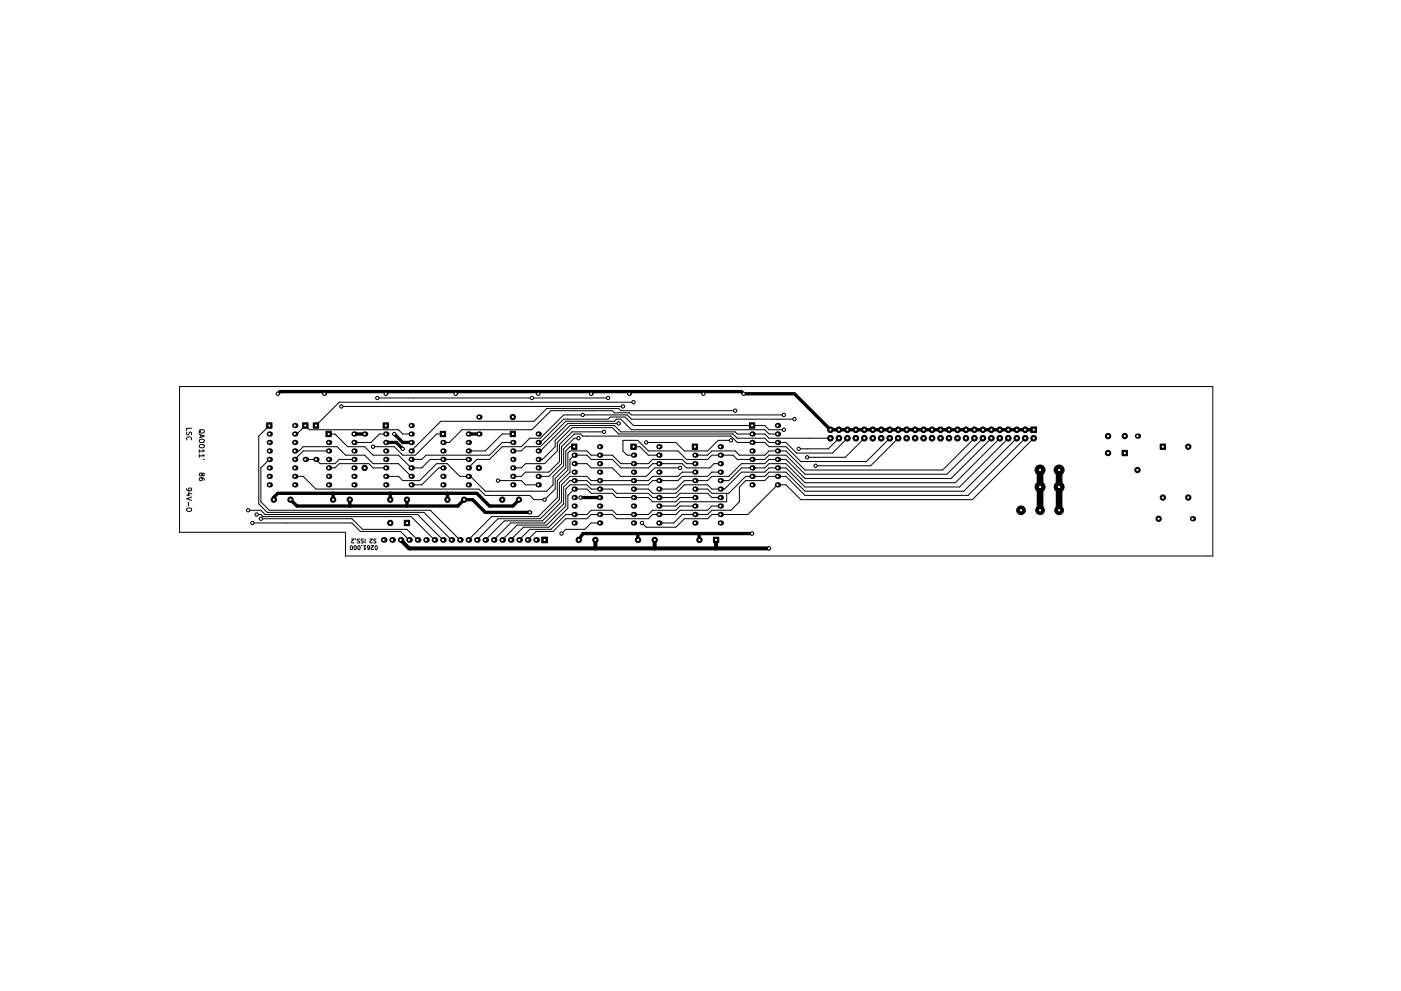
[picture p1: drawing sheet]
<svg xmlns="http://www.w3.org/2000/svg" width="420mm" height="297mm" viewBox="0 0 420 297" stroke-linecap="round" stroke-linejoin="round" font-family="sans-serif">
<g fill="none" stroke="#000" stroke-width=".3">
<path d="M53.8 115.9h309.9v50.8h-260.1v-7.2h-49.8zM113.2 119.3h69.2M56 129.5l.1 .8a.63 .63 0 0 0 .8-.7l.5 .1v.7M56.1 131.9a.67 .67 0 0 1 .6-1 .67 .67 0 0 1 .6 1M57.5 128.4h-1.5v.7M59.8 130.2l1.5 .5-1.5 .5M59.8 134.8v.8M59.8 136.2v.9M59.8 131.9l.5-.3 .8 .1 .2 .6-.5 .3h-.8l-.2-.3zM59.8 133.4l.5-.2 .8 .1 .2 .6-.5 .3-.8-.1-.2-.2zM60 128.9h1.1l.2 .2-.1 .5-.4 .2-.8-.1-.2-.3zM60.1 129.1l-.5 .8"/>
<path d="M60.2 130.4v.7M60.8 134.8l.5 .4h-1.5M60.8 136.2l.5 .4h-1.5M61 137.6l.3 .2M80.8 137.7l-2.6 2.5v10.2l2.6 2.5h48.2l8.9 8.9M80.8 127.5l-3.2 3.2v20.3l2.5 2.6h47l8.3 8.2M88.4 130.1h.6l2.6-2.6 1.2 1.3h26.7l1.3 1.3h2.5M88.4 135.2h1.3l1.2-1.3h10.2l2.5 2.5h5.7l2.6 2.6h7.6l3.8 3.8M91.6 137.7h3.1l1.3 1.3h4.5l1.2-1.3h4.5M98.6 130.1h1.9l3.8 3.8h5l2.6 2.5h7.6l3.8 3.8h3.2l2.5-2.5h11.5M98.6 135.2h-7.7l-2.5 2.5M102.4 121.8h84.4"/>
<path d="M115.7 130.1h-1.9l-2.5 2.5h-5.1M132.8 130.1h-1.9l-6.3 6.3h-3.8l-2.6-2.5h-6.3M153.8 130.1h-3.2l-5.1 5.1h-5M153.8 132.6h-3.2l-3.8 3.8h-19l-1.3 1.3h-3.2M172.2 139h3.8l1.3 1.2h6.3l2.6 2.6h7.6l2.5-2.6h7.7M172.2 133.9h-1.3l-1.2 1.3v5l-3.2 3.2v3.2l-3.2 3.2h-3.2l-1.2-1.3h-13.4l-1.9-1.9h-48.9l-3.8-3.8h-2.5M173.5 131.4h-1.3l-3.2 3.1v5.1l-3.1 3.2v2.5l-1.9 1.9h-18.5l-4.4-4.4h-3.2l-3.8-3.8h-3.2l-5 5.1h-5.1l-1.3-1.3h-3.8M181.1 129.4h-9.5l-3.8 3.9v5l-3.2 3.2h-7l-1.3 1.3h-2.5M185.5 126.9h-15.2l-8.2 8.3h-.7M190 133.9h1.9l2.5 2.5h3.2M190 120.6h-88.3l-7 6.9M208.4 139h-2.5l-1.3-1.3h-8.9l-1.3 1.3h-8.2l-2.6-2.6h-6.3l-1.3-1.2h-5.1l-.6 .6v5.1l-3.2 3.2v5l-5.7 5.7h-14l-6.9 7"/>
<path d="M216 139h-1.9l-1.2 1.2h-7l-1.3-1.2h-8.9l-1.3 1.2h-8.2l-2.6-2.5h-6.3l-1.3-1.3h-3.8l-1.3 1.3v3.8l-3.1 3.2v5.1l-5.7 5.7h-12.7l-6.4 6.3M219.2 132h-3.8l-3.2 3.2h-7l-2.5-2.6h-8.9M220.5 123.1h-34.3l-.7-.6h-21.5l-3.9 3.8h-27.9l-8.9 8.9M233.2 130.1h-2.6l-1.2-1.3h-40l-3.2-3.2h-1.3l-.6 .7h-14.6l-7.6 7.6h-4.5l-1.3 1.3h-2.5M235.1 124.4h-45.7l-.7-.7h-4.4l-.7-.6h-18.4l-5.7 5.7h-20.9l-3.9 3.8h-1.9M235.1 128.8h-4.5l-1.2-1.3h-39.4l-2.5-2.5h-4.5l-.6 .6h-13.4l-6.9 7h-.7M238.3 125.6h-48.9l-1.3-1.2h-19.1l-6.9 7h-3.2l-2.6 2.5h-5.7l-3.8 3.8h-3.8l-2.5 2.5M249 131.4h-18.4l-1.2-1.3h-8.3l-.6-.7h-34.3l-1.9-1.9h-13.4l-4.4 4.5v1.9l-3.8 3.8h-1.3M251.6 131.4l-3.2 3.1h-8.9M254.1 131.4l-4.4 4.4h-10.8l-3.2-3.2h-5.1l-1.2-1.2h-8.3l-1.3-1.3h-34.3l-1.9-1.9h-12l-4.5 4.4v2.6l-3.8 3.8h-5.7l-1.3 1.2h-2.5M259.2 131.4l-5.7 5.7h-11.4M266.8 131.4l-7 6.9h-19.6l-4.5-4.4h-5.1l-1.2-1.3h-8.3l-1.9-1.9h-44.4l-.7-.6h-1.9l-3.8 3.8v5.1l-3.8 3.8h-3.2"/>
<path d="M269.4 131.4l-8.3 8.2h-16.5M292.2 131.4l-9.5 9.5h-41.3l-5.7-5.7h-5.1l-1.2 1.2h-7.7l-1.2-1.2h-7l-1.3 1.2h-3.8M294.8 131.4l-10.8 10.7h-42.6l-5.7-5.7h-5.1l-1.2 1.3h-8.3l-1.3-1.3h-6.3l-1.3 1.3h-6.3l-2.6-2.5h-8.9l-3.1-3.2h-4.5v3.2l1.3 1.2h1.9M297.3 131.4l-12.1 12h-43.8l-5.7-5.7h-5.1l-1.2 1.3h-7l-3.8 3.8h-5.1l-1.3 1.3h-7l-2.5 2.5h-5.1M299.8 131.4l-13.3 13.3h-45.1l-5.7-5.7h-5.1l-1.2 1.2h-7l-3.8 3.9h-2.6M302.4 131.4l-14.6 14.6h-46.4l-5.7-5.8h-5.1l-1.2 1.3h-7l-5.1 5.1h-3.8l-1.3-1.3h-7l-2.5 2.6h-7l-1.3-1.3h-4.4M304.9 131.4l-15.8 15.8h-47.7l-5.7-5.7h-5.1l-1.2 1.3h-5.8l-5 5.1h-5.1l-1.3-1.3h-3.8M307.5 131.4l-17.2 17.1h-48.9l-5.7-5.7h-5.1l-1.2 1.3h-5.8l-1.9 1.9v4.4l-2.5 2.5h-5.7l-1.3 1.3h-7.6l-2.5 2.6h-4.5M310 131.4l-18.4 18.4h-51.4l-4.5-4.5h-2.5l-8.9 8.9h-10.8l-1.3 1.3h-7l-2.5 2.5h-8.9l-1.3-1.2M56 146.4l.3 .7h.9l.3-.3-.2-.5-.7 .1-.1 .4 .3 .3M56 148.4h1M56.2 152.3h1l.3 .3-.1 .5-.4 .2-.8-.1-.2-.3z"/>
<path d="M56.5 150.5v1.1M57.5 149l-1.5 .5 1.5 .5M57.5 148.1l-1-.4v.9M60.4 143.2l.3 .3-.1 .4-.7 .1-.1-.5 .3-.3 .8 .1 .4 .6M60.6 142.1l.3-.3 .2 .1 .1 .6-.4 .1-.5-.8-.5 .3 .3 .5 .5-.2M74.4 152.9h3.8l1.3 1.3h45.7l7.6 7.6M75.7 156.8h29.8l2.6 2.5h12l2.6 2.5M77 154.2h1.2l.7 .6h44.4l7 7M78.2 155.5h27.3l3.2 3.2h13.3l3.2 3.1M98.6 140.2h1.9l1.2-1.2h8.9l1.3 1.2h3.8M132.8 140.2h-1.2l-5.1 5.1h-3.2M149.4 144.1h6.9l1.3 1.2h3.8"/>
<path d="M179.8 156.8h-2.5l-1.9 1.9h-5.7l-1.3 1.2M208.4 141.5h-3.8l-1.3 1.3h-7.6l-1.3 1.3h-17.1l-1.3-1.3h-5.1l-2.5 2.5v5.1l-5.7 5.7h-11.4l-5.8 5.7M208.4 151.7h-4.4l-1.3 1.2h-7l-1.3 1.3h-9.5l-1.3-1.3h-6.3l-1.3 1.3h-6.3l-4.5 4.5h-6.3l-3.2 3.1M208.4 149.1h-4.4l-1.3 1.3h-7l-1.3-1.3h-9.5l-1.3-1.2h-6.3l-1.3-1.3h-3.8l-1.9 1.9v3.8l-5.7 5.7h-7.6l-3.8 3.8M216 149.1h-2.5l-1.3-1.2h-8.2l-1.3 1.2h-7l-1.3-1.2h-9.5l-1.3-1.3h-6.3l-1.3-1.3h-5.1l-1.2 1.3v5.1l-5.7 5.7h-8.9l-4.5 4.4M216 141.5h-2.5l-1.3 1.3h-7.6l-1.3 1.3h-7.6l-1.3 1.2h-17.1l-1.3-1.2h-5.1l-1.9 1.9v5l-5.7 5.8h-10.1l-5.1 5M216 151.7h-2.5l-1.3 1.2h-8.2l-1.3 1.3h-7l-1.3 1.3h-9.5l-1.3-1.3h-6.3l-1.3 1.3h-6.3l-3.8 3.8h-5.1l-2.6 2.5M217.9 147.9v2.5h-13.9l-1.3 1.3h-5.1M105.2 163.7l.1-.1a.55 .55 0 0 1 .5 .6 .55 .55 0 0 1-.6 .4zM105.4 161.6h.8l-.8 .8 .3 .4 .4-.2M106.3 163.7l.2-.1a.55 .55 0 0 1 .4 .6 .55 .55 0 0 1-.6 .4zM106.6 161.6v.1"/>
<path d="M107.4 163.7l.2-.1a.55 .55 0 0 1 .4 .6 .55 .55 0 0 1-.6 .4zM107.8 161.6l-.6 .1a.5 .5 0 0 0 .6 .6l-.1 .4h-.5M108.6 163.4l-.1 .2M109 161.6l-.6 .1a.5 .5 0 0 0 .5 .6v.4h-.6M109 163.6h.7M109.4 163.6v1.2l.3-.4M109.5 161.6v1.2M110.9 164.1l-.3 .2-.3-.1-.1-.5 .4-.1 .3 .2-.1 .7-.5 .3M110.9 161.6h.8l-.8 .8 .3 .4 .4-.2M111.3 163.6h.8l-.8 .8 .3 .4 .4-.2M112.6 163.7l.2-.1a.55 .55 0 0 1 .4 .6 .55 .55 0 0 1-.6 .4zM112.8 161.6l-.7 .1a.5 .5 0 0 0 .6 .6l-.1 .4h-.5"/>
</g>
<g fill="#000" stroke="#000" stroke-width=".3">
<path d="M80 126.7h1.6v1.6h-1.6zM90.8 126.7h1.6v1.6h-1.6zM93.9 126.7h1.6v1.6h-1.6zM97.8 129.3h1.6v1.6h-1.6zM114.9 126.7h1.6v1.6h-1.6zM132 129.3h1.6v1.6h-1.6zM153 129.3h1.6v1.6h-1.6zM171.4 133.1h1.6v1.6h-1.6zM189.2 133.1h1.6v1.6h-1.6zM207.6 133.1h1.6v1.6h-1.6zM224.8 126.7h1.6v1.6h-1.6zM309.2 128h1.7v1.7h-1.7z"/>
<path d="M336.5 135h1.6v1.6h-1.6zM347.9 133.1h1.6v1.6h-1.6zM121.2 156h1.6v1.6h-1.6zM162.5 161h1.7v1.7h-1.7zM214 161h1.6v1.6h-1.6z"/>
<circle cx="83.3" cy="118" r=".5"/>
<circle cx="97.3" cy="118" r=".5"/>
<circle cx="113.2" cy="119.3" r=".5"/>
<circle cx="115.7" cy="118" r=".5"/>
<circle cx="136.7" cy="118" r=".5"/>
<circle cx="159.5" cy="119.3" r=".5"/>
<circle cx="161.4" cy="118" r=".5"/>
<circle cx="177.3" cy="118" r=".5"/>
<circle cx="182.4" cy="119.3" r=".5"/>
<circle cx="188.7" cy="118" r=".5"/>
<circle cx="210.9" cy="118" r=".5"/>
<circle cx="223" cy="118" r=".5"/>
<circle cx="102.4" cy="121.8" r=".5"/>
<circle cx="111.9" cy="133.9" r=".5"/>
<circle cx="118.2" cy="130.1" r=".5"/>
<circle cx="120.8" cy="134.5" r=".5"/>
<circle cx="153.8" cy="125" r=".8"/>
<circle cx="173.5" cy="131.4" r=".5"/>
<circle cx="174.8" cy="124.4" r=".5"/>
<circle cx="181.1" cy="129.4" r=".5"/>
<circle cx="185.5" cy="126.9" r=".5"/>
<circle cx="186.8" cy="121.8" r=".5"/>
<circle cx="190" cy="120.6" r=".5"/>
<circle cx="193.8" cy="132.6" r=".5"/>
<circle cx="219.2" cy="132" r=".5"/>
<circle cx="220.5" cy="123.1" r=".5"/>
<circle cx="235.1" cy="128.8" r=".5"/>
<circle cx="235.1" cy="124.4" r=".5"/>
<circle cx="238.3" cy="125.6" r=".5"/>
<circle cx="239.5" cy="134.5" r=".5"/>
<circle cx="242.1" cy="137.1" r=".5"/>
<circle cx="244.6" cy="139.6" r=".5"/>
<circle cx="249" cy="131.4" r=".85"/>
<circle cx="249" cy="128.8" r=".85"/>
<circle cx="251.6" cy="131.4" r=".85"/>
<circle cx="251.6" cy="128.8" r=".85"/>
<circle cx="254.1" cy="131.4" r=".85"/>
<circle cx="254.1" cy="128.8" r=".85"/>
<circle cx="256.7" cy="131.4" r=".85"/>
<circle cx="256.7" cy="128.8" r=".85"/>
<circle cx="259.2" cy="131.4" r=".85"/>
<circle cx="259.2" cy="128.8" r=".85"/>
<circle cx="261.7" cy="131.4" r=".85"/>
<circle cx="261.7" cy="128.8" r=".85"/>
<circle cx="264.3" cy="131.4" r=".85"/>
<circle cx="264.3" cy="128.8" r=".85"/>
<circle cx="266.8" cy="131.4" r=".85"/>
<circle cx="266.8" cy="128.8" r=".85"/>
<circle cx="269.4" cy="131.4" r=".85"/>
<circle cx="269.4" cy="128.8" r=".85"/>
<circle cx="271.9" cy="131.4" r=".85"/>
<circle cx="271.9" cy="128.8" r=".85"/>
<circle cx="274.4" cy="131.4" r=".85"/>
<circle cx="274.4" cy="128.8" r=".85"/>
<circle cx="277" cy="131.4" r=".85"/>
<circle cx="277" cy="128.8" r=".85"/>
<circle cx="279.5" cy="131.4" r=".85"/>
<circle cx="279.5" cy="128.8" r=".85"/>
<circle cx="282.1" cy="131.4" r=".85"/>
<circle cx="282.1" cy="128.8" r=".85"/>
<circle cx="284.6" cy="131.4" r=".85"/>
<circle cx="284.6" cy="128.8" r=".85"/>
<circle cx="287.1" cy="131.4" r=".85"/>
<circle cx="287.1" cy="128.8" r=".85"/>
<circle cx="289.7" cy="131.4" r=".85"/>
<circle cx="289.7" cy="128.8" r=".85"/>
<circle cx="292.2" cy="131.4" r=".85"/>
<circle cx="292.2" cy="128.8" r=".85"/>
<circle cx="294.8" cy="131.4" r=".85"/>
<circle cx="294.8" cy="128.8" r=".85"/>
<circle cx="297.3" cy="131.4" r=".85"/>
<circle cx="297.3" cy="128.8" r=".85"/>
<circle cx="299.8" cy="131.4" r=".85"/>
<circle cx="299.8" cy="128.8" r=".85"/>
<circle cx="302.4" cy="131.4" r=".85"/>
<circle cx="302.4" cy="128.8" r=".85"/>
<circle cx="304.9" cy="131.4" r=".85"/>
<circle cx="304.9" cy="128.8" r=".85"/>
<circle cx="307.5" cy="131.4" r=".85"/>
<circle cx="307.5" cy="128.8" r=".85"/>
<circle cx="310" cy="131.4" r=".85"/>
<circle cx="332.3" cy="130.7" r=".8"/>
<circle cx="332.3" cy="135.8" r=".8"/>
<circle cx="337.3" cy="130.7" r=".8"/>
<circle cx="356.4" cy="133.9" r=".8"/>
<circle cx="74.4" cy="152.9" r=".5"/>
<circle cx="75.7" cy="156.8" r=".5"/>
<circle cx="77" cy="154.2" r=".5"/>
<circle cx="78.2" cy="155.5" r=".5"/>
<circle cx="82.1" cy="149.8" r=".8"/>
<circle cx="87.1" cy="149.8" r=".8"/>
<circle cx="99.9" cy="149.8" r=".8"/>
<circle cx="104.9" cy="149.8" r=".8"/>
<circle cx="109.3" cy="140.2" r=".8"/>
<circle cx="117" cy="156.8" r=".8"/>
<circle cx="117" cy="149.8" r=".8"/>
<circle cx="122" cy="149.8" r=".8"/>
<circle cx="134.2" cy="149.8" r=".8"/>
<circle cx="139.2" cy="149.8" r=".8"/>
<circle cx="143.6" cy="140.2" r=".8"/>
<circle cx="149.4" cy="144.1" r=".5"/>
<circle cx="150.6" cy="149.8" r=".8"/>
<circle cx="155.6" cy="149.8" r=".8"/>
<circle cx="158.9" cy="153.6" r=".5"/>
<circle cx="163.3" cy="149.8" r=".5"/>
<circle cx="168.4" cy="159.9" r=".5"/>
<circle cx="174.1" cy="149.1" r=".5"/>
<circle cx="192.5" cy="156.8" r=".5"/>
<circle cx="204" cy="140.2" r=".5"/>
<circle cx="225.6" cy="159.9" r=".5"/>
<circle cx="306.2" cy="152.9" r="1.3"/>
<circle cx="311.9" cy="146" r="1.5"/>
<circle cx="311.9" cy="140.9" r="1.5"/>
<circle cx="311.9" cy="152.9" r="1.3"/>
<circle cx="317.6" cy="146" r="1.5"/>
<circle cx="317.6" cy="140.9" r="1.5"/>
<circle cx="317.6" cy="152.9" r="1.3"/>
<circle cx="341.1" cy="140.9" r=".8"/>
<circle cx="347.5" cy="155.5" r=".8"/>
<circle cx="348.7" cy="149.1" r=".8"/>
<circle cx="356.4" cy="149.1" r=".8"/>
<circle cx="173.6" cy="161.8" r=".8"/>
<circle cx="178.6" cy="161.8" r=".8"/>
<circle cx="191.3" cy="161.8" r=".8"/>
<circle cx="196.3" cy="161.8" r=".8"/>
<circle cx="209.8" cy="161.8" r=".8"/>
<circle cx="230.6" cy="164.4" r=".5"/>
</g>
<g fill="#000">
<circle cx="97.3" cy="118" r=".5"/>
<circle cx="115.7" cy="118" r=".5"/>
<circle cx="136.7" cy="118" r=".5"/>
<circle cx="177.3" cy="118" r=".5"/>
<circle cx="188.7" cy="118" r=".5"/>
<circle cx="80.8" cy="130.1" r=".8"/>
<circle cx="80.8" cy="132.6" r=".8"/>
<circle cx="80.8" cy="135.2" r=".8"/>
<circle cx="80.8" cy="137.7" r=".8"/>
<circle cx="88.4" cy="132.6" r=".8"/>
<circle cx="88.4" cy="137.7" r=".8"/>
<circle cx="88.4" cy="130.1" r=".8"/>
<circle cx="88.4" cy="127.5" r=".8"/>
<circle cx="88.4" cy="135.2" r=".8"/>
<circle cx="91.6" cy="137.7" r=".8"/>
<circle cx="94.7" cy="137.7" r=".8"/>
<circle cx="98.6" cy="132.6" r=".8"/>
<circle cx="98.6" cy="135.2" r=".8"/>
<circle cx="98.6" cy="137.7" r=".8"/>
<circle cx="106.2" cy="132.6" r=".8"/>
<circle cx="106.2" cy="137.7" r=".8"/>
<circle cx="106.2" cy="135.2" r=".8"/>
<circle cx="106.2" cy="130.1" r=".8"/>
<circle cx="109.3" cy="130.1" r=".8"/>
<circle cx="115.7" cy="132.6" r=".8"/>
<circle cx="115.7" cy="135.2" r=".8"/>
<circle cx="115.7" cy="130.1" r=".8"/>
<circle cx="115.7" cy="137.7" r=".8"/>
<circle cx="123.3" cy="137.7" r=".8"/>
<circle cx="123.3" cy="135.2" r=".8"/>
<circle cx="123.3" cy="127.5" r=".8"/>
<circle cx="123.3" cy="132.6" r=".8"/>
<circle cx="123.3" cy="130.1" r=".8"/>
<circle cx="132.8" cy="132.6" r=".8"/>
<circle cx="132.8" cy="135.2" r=".8"/>
<circle cx="132.8" cy="137.7" r=".8"/>
<circle cx="140.5" cy="137.7" r=".8"/>
<circle cx="140.5" cy="135.2" r=".8"/>
<circle cx="140.5" cy="132.6" r=".8"/>
<circle cx="140.5" cy="130.1" r=".8"/>
<circle cx="143.6" cy="130.1" r=".8"/>
<circle cx="143.6" cy="125" r=".8"/>
<circle cx="153.8" cy="132.6" r=".8"/>
<circle cx="153.8" cy="137.7" r=".8"/>
<circle cx="153.8" cy="135.2" r=".8"/>
<circle cx="161.4" cy="137.7" r=".8"/>
<circle cx="161.4" cy="135.2" r=".8"/>
<circle cx="161.4" cy="132.6" r=".8"/>
<circle cx="161.4" cy="130.1" r=".8"/>
<circle cx="172.2" cy="139" r=".8"/>
<circle cx="172.2" cy="136.4" r=".8"/>
<circle cx="179.8" cy="136.4" r=".8"/>
<circle cx="179.8" cy="133.9" r=".8"/>
<circle cx="179.8" cy="139" r=".8"/>
<circle cx="190" cy="136.4" r=".8"/>
<circle cx="190" cy="139" r=".8"/>
<circle cx="197.6" cy="139" r=".8"/>
<circle cx="197.6" cy="136.4" r=".8"/>
<circle cx="197.6" cy="133.9" r=".8"/>
<circle cx="208.4" cy="139" r=".8"/>
<circle cx="208.4" cy="136.4" r=".8"/>
<circle cx="216" cy="139" r=".8"/>
<circle cx="216" cy="133.9" r=".8"/>
<circle cx="216" cy="136.4" r=".8"/>
<circle cx="225.6" cy="130.1" r=".8"/>
<circle cx="225.6" cy="135.2" r=".8"/>
<circle cx="225.6" cy="137.7" r=".8"/>
<circle cx="225.6" cy="132.6" r=".8"/>
<circle cx="233.2" cy="135.2" r=".8"/>
<circle cx="233.2" cy="137.7" r=".8"/>
<circle cx="233.2" cy="127.5" r=".8"/>
<circle cx="233.2" cy="130.1" r=".8"/>
<circle cx="233.2" cy="132.6" r=".8"/>
<circle cx="341.1" cy="130.7" r=".8"/>
<circle cx="80.8" cy="142.8" r=".8"/>
<circle cx="80.8" cy="145.3" r=".8"/>
<circle cx="80.8" cy="140.2" r=".8"/>
<circle cx="88.4" cy="142.8" r=".8"/>
<circle cx="88.4" cy="145.3" r=".8"/>
<circle cx="88.4" cy="140.2" r=".8"/>
<circle cx="98.6" cy="145.3" r=".8"/>
<circle cx="98.6" cy="142.8" r=".8"/>
<circle cx="98.6" cy="140.2" r=".8"/>
<circle cx="106.2" cy="145.3" r=".8"/>
<circle cx="106.2" cy="142.8" r=".8"/>
<circle cx="106.2" cy="140.2" r=".8"/>
<circle cx="115.7" cy="145.3" r=".8"/>
<circle cx="115.7" cy="140.2" r=".8"/>
<circle cx="115.7" cy="142.8" r=".8"/>
<circle cx="123.3" cy="145.3" r=".8"/>
<circle cx="123.3" cy="142.8" r=".8"/>
<circle cx="123.3" cy="140.2" r=".8"/>
<circle cx="132.8" cy="140.2" r=".8"/>
<circle cx="132.8" cy="142.8" r=".8"/>
<circle cx="132.8" cy="145.3" r=".8"/>
<circle cx="140.5" cy="142.8" r=".8"/>
<circle cx="140.5" cy="145.3" r=".8"/>
<circle cx="140.5" cy="140.2" r=".8"/>
<circle cx="153.8" cy="145.3" r=".8"/>
<circle cx="153.8" cy="140.2" r=".8"/>
<circle cx="153.8" cy="142.8" r=".8"/>
<circle cx="158.9" cy="153.6" r=".5"/>
<circle cx="161.4" cy="145.3" r=".8"/>
<circle cx="161.4" cy="142.8" r=".8"/>
<circle cx="161.4" cy="140.2" r=".8"/>
<circle cx="172.2" cy="141.5" r=".8"/>
<circle cx="172.2" cy="149.1" r=".8"/>
<circle cx="172.2" cy="151.7" r=".8"/>
<circle cx="172.2" cy="156.8" r=".8"/>
<circle cx="172.2" cy="144.1" r=".8"/>
<circle cx="172.2" cy="146.6" r=".8"/>
<circle cx="172.2" cy="154.2" r=".8"/>
<circle cx="179.8" cy="156.8" r=".8"/>
<circle cx="179.8" cy="154.2" r=".8"/>
<circle cx="179.8" cy="151.7" r=".8"/>
<circle cx="179.8" cy="146.6" r=".8"/>
<circle cx="179.8" cy="144.1" r=".8"/>
<circle cx="179.8" cy="141.5" r=".8"/>
<circle cx="179.8" cy="149.1" r=".8"/>
<circle cx="190" cy="154.2" r=".8"/>
<circle cx="190" cy="141.5" r=".8"/>
<circle cx="190" cy="144.1" r=".8"/>
<circle cx="190" cy="151.7" r=".8"/>
<circle cx="190" cy="156.8" r=".8"/>
<circle cx="190" cy="146.6" r=".8"/>
<circle cx="190" cy="149.1" r=".8"/>
<circle cx="197.6" cy="156.8" r=".8"/>
<circle cx="197.6" cy="141.5" r=".8"/>
<circle cx="197.6" cy="154.2" r=".8"/>
<circle cx="197.6" cy="146.6" r=".8"/>
<circle cx="197.6" cy="144.1" r=".8"/>
<circle cx="197.6" cy="151.7" r=".8"/>
<circle cx="197.6" cy="149.1" r=".8"/>
<circle cx="208.4" cy="154.2" r=".8"/>
<circle cx="208.4" cy="156.8" r=".8"/>
<circle cx="208.4" cy="144.1" r=".8"/>
<circle cx="208.4" cy="146.6" r=".8"/>
<circle cx="208.4" cy="141.5" r=".8"/>
<circle cx="208.4" cy="149.1" r=".8"/>
<circle cx="208.4" cy="151.7" r=".8"/>
<circle cx="216" cy="151.7" r=".8"/>
<circle cx="216" cy="149.1" r=".8"/>
<circle cx="216" cy="146.6" r=".8"/>
<circle cx="216" cy="141.5" r=".8"/>
<circle cx="216" cy="154.2" r=".8"/>
<circle cx="216" cy="144.1" r=".8"/>
<circle cx="216" cy="156.8" r=".8"/>
<circle cx="225.6" cy="145.3" r=".8"/>
<circle cx="225.6" cy="140.2" r=".8"/>
<circle cx="225.6" cy="142.8" r=".8"/>
<circle cx="233.2" cy="142.8" r=".8"/>
<circle cx="233.2" cy="145.3" r=".8"/>
<circle cx="233.2" cy="140.2" r=".8"/>
<circle cx="357.6" cy="155.5" r=".8"/>
<circle cx="115.1" cy="161.8" r=".85"/>
<circle cx="117.6" cy="161.8" r=".85"/>
<circle cx="120.1" cy="161.8" r=".85"/>
<circle cx="122.7" cy="161.8" r=".85"/>
<circle cx="125.2" cy="161.8" r=".85"/>
<circle cx="127.8" cy="161.8" r=".85"/>
<circle cx="130.3" cy="161.8" r=".85"/>
<circle cx="132.8" cy="161.8" r=".85"/>
<circle cx="135.4" cy="161.8" r=".85"/>
<circle cx="137.9" cy="161.8" r=".85"/>
<circle cx="140.5" cy="161.8" r=".85"/>
<circle cx="143" cy="161.8" r=".85"/>
<circle cx="145.5" cy="161.8" r=".85"/>
<circle cx="148.1" cy="161.8" r=".85"/>
<circle cx="150.6" cy="161.8" r=".85"/>
<circle cx="153.2" cy="161.8" r=".85"/>
<circle cx="155.7" cy="161.8" r=".85"/>
<circle cx="158.2" cy="161.8" r=".85"/>
<circle cx="160.8" cy="161.8" r=".85"/>
</g>
<g fill="none" stroke="#000" stroke-width="1">
<path d="M83.3 118l.6-.6h138.5l.6 .6h15.3l10.7 10.8h61M97.3 117.4v.6M115.7 117.4v.6M136.7 117.4v.6M161.4 117.4v.6M177.3 117.4v.6M188.7 117.4v.6M210.9 117.4v.6M106.2 130.1h3.1M115.7 132.6h3.2l1.9 1.9M118.2 130.1l2.6 2.5h2.5M140.5 130.1h3.1"/>
<path d="M82.1 149.8v-.7l1.2-1.2h59.7l3.8 3.8h7l1.8-1.9M87.1 149.8l1.9 1.9h48.3l1.9-1.9h2.5l3.8 3.8h13.4M99.9 147.9v1.9M104.9 149.8v1.9M117 147.9v1.9M122 149.8v1.9M134.2 147.9v1.9M158.9 153.6h.1M174.1 149.1h5.7M191.3 159.9v1.9M209.7 159.9l.1 1.9M225.6 159.9h-50.8l-1.2 1.9"/>
</g>
<path d="M120.1 161.8l2.6 2.6h107.9M178.6 161.8v2.6M196.3 161.8v2.6M214.8 161.8v2.6" fill="none" stroke="#000" stroke-width="1.2"/>
<path d="M311.9 140.9v12M317.6 140.9v12" fill="none" stroke="#000" stroke-width="2"/>
<g fill="#fff" stroke="#fff" stroke-width=".3">
<circle cx="120.8" cy="134.5" r=".17"/>
<circle cx="158.9" cy="153.6" r=".17"/>
<circle cx="230.6" cy="164.4" r=".17"/>
<circle cx="174.1" cy="149.1" r=".17"/>
<circle cx="118.2" cy="130.1" r=".17"/>
<circle cx="223" cy="118" r=".17"/>
<circle cx="161.4" cy="118" r=".17"/>
<circle cx="225.6" cy="159.9" r=".17"/>
<circle cx="210.9" cy="118" r=".17"/>
<circle cx="188.7" cy="118" r=".17"/>
<circle cx="177.3" cy="118" r=".17"/>
<circle cx="136.7" cy="118" r=".17"/>
<circle cx="115.7" cy="118" r=".17"/>
<circle cx="97.3" cy="118" r=".17"/>
<circle cx="83.3" cy="118" r=".17"/>
<circle cx="204" cy="140.2" r=".17"/>
<circle cx="220.5" cy="123.1" r=".17"/>
<circle cx="192.5" cy="156.8" r=".17"/>
<circle cx="219.2" cy="132" r=".17"/>
<circle cx="193.8" cy="132.6" r=".17"/>
<circle cx="102.4" cy="121.8" r=".17"/>
<circle cx="186.8" cy="121.8" r=".17"/>
<circle cx="163.3" cy="149.8" r=".17"/>
<circle cx="168.4" cy="159.9" r=".17"/>
<circle cx="185.5" cy="126.9" r=".17"/>
<circle cx="173.5" cy="131.4" r=".17"/>
<circle cx="238.3" cy="125.6" r=".17"/>
<circle cx="174.8" cy="124.4" r=".17"/>
<circle cx="182.4" cy="119.3" r=".17"/>
<circle cx="113.2" cy="119.3" r=".17"/>
<circle cx="159.5" cy="119.3" r=".17"/>
<circle cx="149.4" cy="144.1" r=".17"/>
<circle cx="181.1" cy="129.4" r=".17"/>
<circle cx="74.4" cy="152.9" r=".17"/>
<circle cx="75.7" cy="156.8" r=".17"/>
<circle cx="77" cy="154.2" r=".17"/>
<circle cx="78.2" cy="155.5" r=".17"/>
<circle cx="190" cy="120.6" r=".17"/>
<circle cx="111.9" cy="133.9" r=".17"/>
<circle cx="235.1" cy="124.4" r=".17"/>
<circle cx="239.5" cy="134.5" r=".17"/>
<circle cx="235.1" cy="128.8" r=".17"/>
<circle cx="242.1" cy="137.1" r=".17"/>
<circle cx="244.6" cy="139.6" r=".17"/>
<circle cx="87.1" cy="149.8" r=".17"/>
<circle cx="82.1" cy="149.8" r=".17"/>
<circle cx="104.9" cy="149.8" r=".17"/>
<circle cx="99.9" cy="149.8" r=".17"/>
<circle cx="122" cy="149.8" r=".17"/>
<circle cx="117" cy="149.8" r=".17"/>
<circle cx="139.2" cy="149.8" r=".17"/>
<circle cx="134.2" cy="149.8" r=".17"/>
<circle cx="178.6" cy="161.8" r=".17"/>
<circle cx="173.6" cy="161.8" r=".17"/>
<circle cx="196.3" cy="161.8" r=".17"/>
<circle cx="191.3" cy="161.8" r=".17"/>
<circle cx="337.3" cy="130.7" r=".18"/>
<circle cx="332.3" cy="130.7" r=".17"/>
<circle cx="150.6" cy="149.8" r=".17"/>
<circle cx="155.6" cy="149.8" r=".17"/>
<circle cx="208.4" cy="133.9" r=".17"/>
<circle cx="216" cy="156.8" r=".17"/>
<circle cx="208.4" cy="136.4" r=".17"/>
<circle cx="216" cy="154.2" r=".17"/>
<circle cx="208.4" cy="139" r=".17"/>
<circle cx="216" cy="151.7" r=".17"/>
<circle cx="208.4" cy="141.5" r=".17"/>
<circle cx="216" cy="149.1" r=".17"/>
<circle cx="208.4" cy="144.1" r=".17"/>
<circle cx="216" cy="146.6" r=".17"/>
<circle cx="208.4" cy="146.6" r=".17"/>
<circle cx="216" cy="144.1" r=".17"/>
<circle cx="208.4" cy="149.1" r=".17"/>
<circle cx="216" cy="141.5" r=".17"/>
<circle cx="208.4" cy="151.7" r=".17"/>
<circle cx="216" cy="139" r=".17"/>
<circle cx="208.4" cy="154.2" r=".17"/>
<circle cx="216" cy="136.4" r=".17"/>
<circle cx="208.4" cy="156.8" r=".17"/>
<circle cx="216" cy="133.9" r=".17"/>
<circle cx="190" cy="133.9" r=".17"/>
<circle cx="197.6" cy="156.8" r=".17"/>
<circle cx="190" cy="136.4" r=".17"/>
<circle cx="197.6" cy="154.2" r=".17"/>
<circle cx="190" cy="139" r=".17"/>
<circle cx="197.6" cy="151.7" r=".17"/>
<circle cx="190" cy="141.5" r=".17"/>
<circle cx="197.6" cy="149.1" r=".17"/>
<circle cx="190" cy="144.1" r=".17"/>
<circle cx="197.6" cy="146.6" r=".17"/>
<circle cx="190" cy="146.6" r=".17"/>
<circle cx="197.6" cy="144.1" r=".17"/>
<circle cx="190" cy="149.1" r=".17"/>
<circle cx="197.6" cy="141.5" r=".17"/>
<circle cx="190" cy="151.7" r=".17"/>
<circle cx="197.6" cy="139" r=".17"/>
<circle cx="190" cy="154.2" r=".17"/>
<circle cx="197.6" cy="136.4" r=".17"/>
<circle cx="190" cy="156.8" r=".17"/>
<circle cx="197.6" cy="133.9" r=".17"/>
<circle cx="172.2" cy="133.9" r=".17"/>
<circle cx="179.8" cy="156.8" r=".17"/>
<circle cx="172.2" cy="136.4" r=".17"/>
<circle cx="179.8" cy="154.2" r=".17"/>
<circle cx="172.2" cy="139" r=".17"/>
<circle cx="179.8" cy="151.7" r=".17"/>
<circle cx="172.2" cy="141.5" r=".17"/>
<circle cx="179.8" cy="149.1" r=".17"/>
<circle cx="172.2" cy="144.1" r=".17"/>
<circle cx="179.8" cy="146.6" r=".17"/>
<circle cx="172.2" cy="146.6" r=".17"/>
<circle cx="179.8" cy="144.1" r=".17"/>
<circle cx="172.2" cy="149.1" r=".17"/>
<circle cx="179.8" cy="141.5" r=".17"/>
<circle cx="172.2" cy="151.7" r=".17"/>
<circle cx="179.8" cy="139" r=".17"/>
<circle cx="172.2" cy="154.2" r=".17"/>
<circle cx="179.8" cy="136.4" r=".17"/>
<circle cx="172.2" cy="156.8" r=".17"/>
<circle cx="179.8" cy="133.9" r=".17"/>
<circle cx="80.8" cy="127.5" r=".17"/>
<circle cx="88.4" cy="145.3" r=".17"/>
<circle cx="80.8" cy="130.1" r=".17"/>
<circle cx="88.4" cy="142.8" r=".17"/>
<circle cx="80.8" cy="132.6" r=".17"/>
<circle cx="88.4" cy="140.2" r=".17"/>
<circle cx="80.8" cy="135.2" r=".17"/>
<circle cx="88.4" cy="137.7" r=".17"/>
<circle cx="80.8" cy="137.7" r=".17"/>
<circle cx="88.4" cy="135.2" r=".17"/>
<circle cx="80.8" cy="140.2" r=".17"/>
<circle cx="88.4" cy="132.6" r=".17"/>
<circle cx="80.8" cy="142.8" r=".17"/>
<circle cx="88.4" cy="130.1" r=".17"/>
<circle cx="80.8" cy="145.3" r=".17"/>
<circle cx="88.4" cy="127.5" r=".17"/>
<circle cx="132.8" cy="130.1" r=".17"/>
<circle cx="140.5" cy="145.3" r=".17"/>
<circle cx="132.8" cy="132.6" r=".17"/>
<circle cx="140.5" cy="142.8" r=".17"/>
<circle cx="132.8" cy="135.2" r=".17"/>
<circle cx="140.5" cy="140.2" r=".17"/>
<circle cx="132.8" cy="137.7" r=".17"/>
<circle cx="140.5" cy="137.7" r=".17"/>
<circle cx="132.8" cy="140.2" r=".17"/>
<circle cx="140.5" cy="135.2" r=".17"/>
<circle cx="132.8" cy="142.8" r=".17"/>
<circle cx="140.5" cy="132.6" r=".17"/>
<circle cx="132.8" cy="145.3" r=".17"/>
<circle cx="140.5" cy="130.1" r=".17"/>
<circle cx="153.8" cy="130.1" r=".17"/>
<circle cx="161.4" cy="145.3" r=".17"/>
<circle cx="153.8" cy="132.6" r=".17"/>
<circle cx="161.4" cy="142.8" r=".17"/>
<circle cx="153.8" cy="135.2" r=".17"/>
<circle cx="161.4" cy="140.2" r=".17"/>
<circle cx="153.8" cy="137.7" r=".17"/>
<circle cx="161.4" cy="137.7" r=".17"/>
<circle cx="153.8" cy="140.2" r=".17"/>
<circle cx="161.4" cy="135.2" r=".17"/>
<circle cx="153.8" cy="142.8" r=".17"/>
<circle cx="161.4" cy="132.6" r=".17"/>
<circle cx="153.8" cy="145.3" r=".17"/>
<circle cx="161.4" cy="130.1" r=".17"/>
<circle cx="98.6" cy="130.1" r=".17"/>
<circle cx="106.2" cy="145.3" r=".17"/>
<circle cx="98.6" cy="132.6" r=".17"/>
<circle cx="106.2" cy="142.8" r=".17"/>
<circle cx="98.6" cy="135.2" r=".17"/>
<circle cx="106.2" cy="140.2" r=".17"/>
<circle cx="98.6" cy="137.7" r=".17"/>
<circle cx="106.2" cy="137.7" r=".17"/>
<circle cx="98.6" cy="140.2" r=".17"/>
<circle cx="106.2" cy="135.2" r=".17"/>
<circle cx="98.6" cy="142.8" r=".17"/>
<circle cx="106.2" cy="132.6" r=".17"/>
<circle cx="98.6" cy="145.3" r=".17"/>
<circle cx="106.2" cy="130.1" r=".17"/>
<circle cx="115.7" cy="127.5" r=".17"/>
<circle cx="123.3" cy="145.3" r=".17"/>
<circle cx="115.7" cy="130.1" r=".17"/>
<circle cx="123.3" cy="142.8" r=".17"/>
<circle cx="115.7" cy="132.6" r=".17"/>
<circle cx="123.3" cy="140.2" r=".17"/>
<circle cx="115.7" cy="135.2" r=".17"/>
<circle cx="123.3" cy="137.7" r=".17"/>
<circle cx="115.7" cy="137.7" r=".17"/>
<circle cx="123.3" cy="135.2" r=".17"/>
<circle cx="115.7" cy="140.2" r=".17"/>
<circle cx="123.3" cy="132.6" r=".17"/>
<circle cx="115.7" cy="142.8" r=".17"/>
<circle cx="123.3" cy="130.1" r=".17"/>
<circle cx="115.7" cy="145.3" r=".17"/>
<circle cx="123.3" cy="127.5" r=".17"/>
<circle cx="348.7" cy="133.9" r=".18"/>
<circle cx="356.4" cy="133.9" r=".18"/>
<circle cx="356.4" cy="149.1" r=".18"/>
<circle cx="348.7" cy="149.1" r=".18"/>
<circle cx="163.3" cy="161.8" r=".17"/>
<circle cx="160.8" cy="161.8" r=".17"/>
<circle cx="158.2" cy="161.8" r=".17"/>
<circle cx="155.7" cy="161.8" r=".17"/>
<circle cx="153.2" cy="161.8" r=".17"/>
<circle cx="150.6" cy="161.8" r=".17"/>
<circle cx="148.1" cy="161.8" r=".17"/>
<circle cx="145.5" cy="161.8" r=".17"/>
<circle cx="143" cy="161.8" r=".17"/>
<circle cx="140.5" cy="161.8" r=".17"/>
<circle cx="137.9" cy="161.8" r=".17"/>
<circle cx="135.4" cy="161.8" r=".17"/>
<circle cx="132.8" cy="161.8" r=".17"/>
<circle cx="130.3" cy="161.8" r=".17"/>
<circle cx="127.8" cy="161.8" r=".17"/>
<circle cx="125.2" cy="161.8" r=".17"/>
<circle cx="122.7" cy="161.8" r=".17"/>
<circle cx="120.1" cy="161.8" r=".17"/>
<circle cx="117.6" cy="161.8" r=".17"/>
<circle cx="115.1" cy="161.8" r=".17"/>
<circle cx="225.6" cy="127.5" r=".17"/>
<circle cx="233.2" cy="145.3" r=".17"/>
<circle cx="225.6" cy="130.1" r=".17"/>
<circle cx="233.2" cy="142.8" r=".17"/>
<circle cx="225.6" cy="132.6" r=".17"/>
<circle cx="233.2" cy="140.2" r=".17"/>
<circle cx="225.6" cy="135.2" r=".17"/>
<circle cx="233.2" cy="137.7" r=".17"/>
<circle cx="225.6" cy="137.7" r=".17"/>
<circle cx="233.2" cy="135.2" r=".17"/>
<circle cx="225.6" cy="140.2" r=".17"/>
<circle cx="233.2" cy="132.6" r=".17"/>
<circle cx="225.6" cy="142.8" r=".17"/>
<circle cx="233.2" cy="130.1" r=".17"/>
<circle cx="225.6" cy="145.3" r=".17"/>
<circle cx="233.2" cy="127.5" r=".17"/>
<circle cx="310" cy="128.8" r=".18"/>
<circle cx="310" cy="131.4" r=".18"/>
<circle cx="307.5" cy="128.8" r=".18"/>
<circle cx="307.5" cy="131.4" r=".18"/>
<circle cx="304.9" cy="128.8" r=".18"/>
<circle cx="304.9" cy="131.4" r=".18"/>
<circle cx="302.4" cy="128.8" r=".18"/>
<circle cx="302.4" cy="131.4" r=".18"/>
<circle cx="299.8" cy="128.8" r=".18"/>
<circle cx="299.8" cy="131.4" r=".18"/>
<circle cx="297.3" cy="128.8" r=".18"/>
<circle cx="297.3" cy="131.4" r=".18"/>
<circle cx="294.8" cy="128.8" r=".18"/>
<circle cx="294.8" cy="131.4" r=".18"/>
<circle cx="292.2" cy="128.8" r=".18"/>
<circle cx="292.2" cy="131.4" r=".18"/>
<circle cx="289.7" cy="128.8" r=".18"/>
<circle cx="289.7" cy="131.4" r=".18"/>
<circle cx="287.1" cy="128.8" r=".18"/>
<circle cx="287.1" cy="131.4" r=".18"/>
<circle cx="284.6" cy="128.8" r=".18"/>
<circle cx="284.6" cy="131.4" r=".18"/>
<circle cx="282.1" cy="128.8" r=".18"/>
<circle cx="282.1" cy="131.4" r=".18"/>
<circle cx="279.5" cy="128.8" r=".18"/>
<circle cx="279.5" cy="131.4" r=".18"/>
<circle cx="277" cy="128.8" r=".18"/>
<circle cx="277" cy="131.4" r=".18"/>
<circle cx="274.4" cy="128.8" r=".18"/>
<circle cx="274.4" cy="131.4" r=".18"/>
<circle cx="271.9" cy="128.8" r=".18"/>
<circle cx="271.9" cy="131.4" r=".18"/>
<circle cx="269.4" cy="128.8" r=".18"/>
<circle cx="269.4" cy="131.4" r=".18"/>
<circle cx="266.8" cy="128.8" r=".18"/>
<circle cx="266.8" cy="131.4" r=".18"/>
<circle cx="264.3" cy="128.8" r=".18"/>
<circle cx="264.3" cy="131.4" r=".18"/>
<circle cx="261.7" cy="128.8" r=".18"/>
<circle cx="261.7" cy="131.4" r=".18"/>
<circle cx="259.2" cy="128.8" r=".18"/>
<circle cx="259.2" cy="131.4" r=".18"/>
<circle cx="256.7" cy="128.8" r=".18"/>
<circle cx="256.7" cy="131.4" r=".18"/>
<circle cx="254.1" cy="128.8" r=".18"/>
<circle cx="254.1" cy="131.4" r=".18"/>
<circle cx="251.6" cy="128.8" r=".17"/>
<circle cx="251.6" cy="131.4" r=".17"/>
<circle cx="249" cy="128.8" r=".17"/>
<circle cx="249" cy="131.4" r=".17"/>
<circle cx="122" cy="156.8" r=".17"/>
<circle cx="117" cy="156.8" r=".17"/>
<circle cx="214.8" cy="161.8" r=".17"/>
<circle cx="209.8" cy="161.8" r=".17"/>
<circle cx="337.3" cy="135.8" r=".18"/>
<circle cx="332.3" cy="135.8" r=".17"/>
<circle cx="94.7" cy="127.5" r=".17"/>
<circle cx="94.7" cy="137.7" r=".17"/>
<circle cx="143.6" cy="140.2" r=".17"/>
<circle cx="143.6" cy="130.1" r=".17"/>
<circle cx="153.8" cy="125" r=".17"/>
<circle cx="143.6" cy="125" r=".17"/>
<circle cx="109.3" cy="140.2" r=".17"/>
<circle cx="109.3" cy="130.1" r=".17"/>
<circle cx="341.1" cy="140.9" r=".18"/>
<circle cx="341.1" cy="130.7" r=".18"/>
<circle cx="347.5" cy="155.5" r=".18"/>
<circle cx="357.6" cy="155.5" r=".18"/>
<circle cx="91.6" cy="127.5" r=".17"/>
<circle cx="91.6" cy="137.7" r=".17"/>
<circle cx="317.6" cy="152.9" r=".18"/>
<circle cx="306.2" cy="152.9" r=".18"/>
<circle cx="311.9" cy="152.9" r=".18"/>
<circle cx="317.6" cy="146" r=".18"/>
<circle cx="317.6" cy="140.9" r=".18"/>
<circle cx="311.9" cy="146" r=".18"/>
<circle cx="311.9" cy="140.9" r=".18"/>
<circle cx="59.7" cy="120.9" r=".17"/>
<circle cx="59.7" cy="156.5" r=".17"/>
<circle cx="319.3" cy="161.8" r=".18"/>
<circle cx="261.6" cy="120.9" r=".18"/>
<circle cx="356.6" cy="120.9" r=".18"/>
</g>
</svg>
